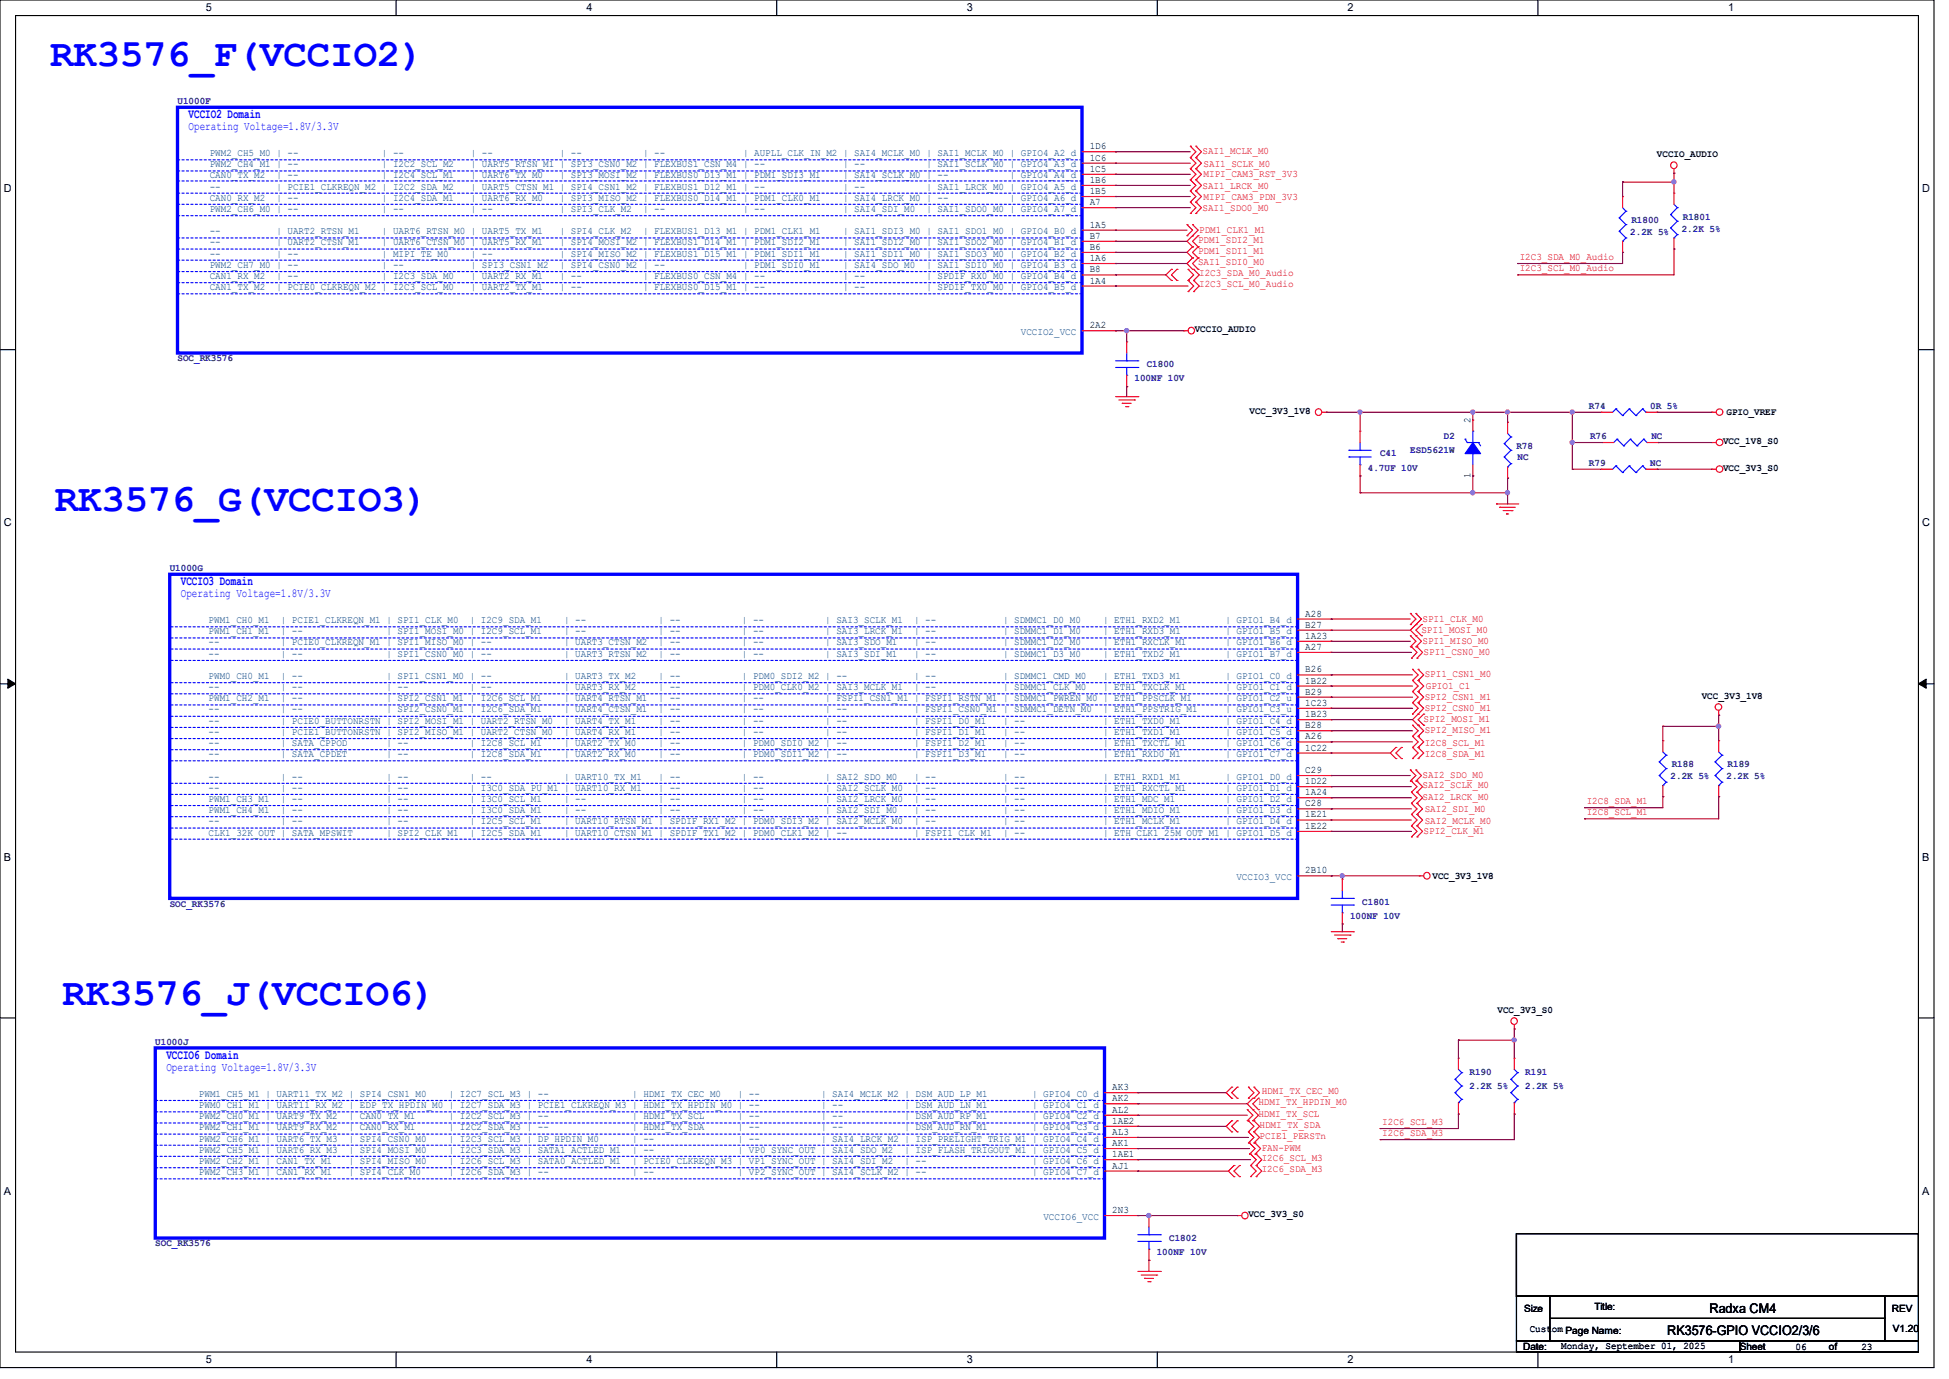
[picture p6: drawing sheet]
<svg xmlns="http://www.w3.org/2000/svg" width="297mm" height="210mm" viewBox="0 0 297 210" stroke-linecap="round" stroke-linejoin="round" font-family="sans-serif">
<defs><g id="words">
<g font-size="5.9" fill="#00f">
<text x="7.7" y="10.1">RK3576_F(VCCIO2)</text>
<text x="8.3" y="77.8">RK3576_G(VCCIO3)</text>
<text x="9.5" y="153">RK3576_J(VCCIO6)</text>
</g>
<g font-size="2" fill="#00f">
<text x="28.7" y="18">VCCIO2 Domain</text>
<text x="27.6" y="89.2">VCCIO3 Domain</text>
<text x="25.4" y="161.3">VCCIO6 Domain</text>
</g>
<g font-size="2">
<text x="254.1" y="203.4">RK3576-GPIO VCCIO2/3/6</text>
<text x="260.5" y="200">Radxa CM4</text>
</g>
<g font-size="1.9" fill="#00f">
<text x="28.7" y="19.9">Operating Voltage=1.8V/3.3V</text>
<text x="27.6" y="91">Operating Voltage=1.8V/3.3V</text>
<text x="25.4" y="163.1">Operating Voltage=1.8V/3.3V</text>
</g>
<g font-size="1.7">
<text x="31.4" y="1.7">5</text>
<text x="89.4" y="1.7">4</text>
<text x="147.4" y="1.7">3</text>
<text x="205.4" y="1.7">2</text>
<text x="263.4" y="1.7">1</text>
<text x=".6" y="29.3">D</text>
<text x="292.9" y="29.3">D</text>
<text x=".6" y="80.2">C</text>
<text x="292.9" y="80.2">C</text>
<text x=".6" y="131.1">B</text>
<text x="292.9" y="131.1">B</text>
<text x=".6" y="181.9">A</text>
<text x="292.9" y="181.9">A</text>
<text x="31.4" y="207.6">5</text>
<text x="89.4" y="207.6">4</text>
<text x="147.4" y="207.6">3</text>
<text x="205.4" y="207.6">2</text>
<text x="263.4" y="207.6">1</text>
</g>
<g font-size="1.5" fill="#000080">
<text x="27.1" y="15.9">U1000F</text>
<text x="248.4" y="35.8">2.2K 5%</text>
<text x="248.6" y="34">R1800</text>
<text x="256.3" y="35.3">2.2K 5%</text>
<text x="256.4" y="33.4">R1801</text>
<text x="27.1" y="55">SOC_RK3576</text>
<text x="172.9" y="58.1">100NF 10V</text>
<text x="174.7" y="55.9">C1800</text>
<text x="242.1" y="62.4">R74</text>
<text x="251.5" y="62.4">0R 5%</text>
<text x="208.4" y="71.7">4.7UF 10V</text>
<text x="210.3" y="69.5">C41</text>
<text x="214.9" y="69">ESD5621W</text>
<text x="220" y="66.9">D2</text>
<text x="231.1" y="68.3">R78</text>
<text x="231.3" y="70">NC</text>
<text x="242.1" y="71">R79</text>
<text x="242.3" y="66.9">R76</text>
<text x="251.5" y="71">NC</text>
<text x="251.7" y="66.9">NC</text>
<text x="25.9" y="87">U1000G</text>
<text x="254.6" y="118.7">2.2K 5%</text>
<text x="254.8" y="116.8">R188</text>
<text x="263.1" y="118.7">2.2K 5%</text>
<text x="263.3" y="116.8">R189</text>
<text x="207.6" y="137.8">C1801</text>
<text x="25.9" y="138.1">SOC_RK3576</text>
<text x="205.7" y="140">100NF 10V</text>
<text x="23.7" y="159.2">U1000J</text>
<text x="223.9" y="163.8">R190</text>
<text x="223.9" y="165.8">2.2K 5%</text>
<text x="232.4" y="163.8">R191</text>
<text x="232.4" y="165.8">2.2K 5%</text>
<text x="23.7" y="189.8">SOC_RK3576</text>
<text x="176.3" y="191.2">100NF 10V</text>
<text x="178.2" y="189">C1802</text>
</g>
<g font-size="1.5" fill="#004080">
<text x="32" y="23.7">PWM2_CH5_M0 | --</text>
<text x="58.2" y="23.7">| --</text>
<text x="71.7" y="23.7">| --</text>
<text x="85.3" y="23.7">| --</text>
<text x="98" y="23.7">| --</text>
<text x="113.2" y="23.7">| AUPLL_CLK_IN_M2 | SAI4_MCLK_M0 | SAI1_MCLK_M0 | GPIO4_A2_d</text>
<text x="32" y="25.5">PWM2_CH4_M1 | --</text>
<text x="32" y="27.2">CAN0_TX_M2</text>
<text x="32" y="28.9">--</text>
<text x="42.1" y="27.2">| --</text>
<text x="42.1" y="28.9">| PCIE1_CLKREQN_M2 | I2C2_SDA_M2</text>
<text x="58.2" y="25.5">| I2C2_SCL_M2</text>
<text x="58.2" y="27.2">| I2C4_SCL_M1</text>
<text x="71.7" y="25.5">| UART5_RTSN_M1 | SPI3_CSN0_M2 | FLEXBUS1_CSN_M4 | --</text>
<text x="71.7" y="27.2">| UART6_TX_M0</text>
<text x="71.7" y="28.9">| UART5_CTSN_M1 | SPI4_CSN1_M2 | FLEXBUS1_D12_M1 | --</text>
<text x="85.3" y="27.2">| SPI3_MOSI_M2 | FLEXBUS0_D13_M1 | PDM1_SDI3_M1</text>
<text x="128.5" y="25.5">| --</text>
<text x="128.5" y="27.2">| SAI4_SCLK_M0 | --</text>
<text x="128.5" y="28.9">| --</text>
<text x="141.2" y="25.5">| SAI1_SCLK_M0 | GPIO4_A3_d</text>
<text x="141.2" y="28.9">| SAI1_LRCK_M0 | GPIO4_A5_d</text>
<text x="153.9" y="27.2">| GPIO4_A4_d</text>
<text x="32" y="30.6">CAN0_RX_M2</text>
<text x="32" y="32.3">PWM2_CH6_M0 | --</text>
<text x="32" y="35.7">--</text>
<text x="42.1" y="30.6">| --</text>
<text x="42.1" y="35.7">| UART2_RTSN_M1</text>
<text x="58.2" y="30.6">| I2C4_SDA_M1</text>
<text x="58.2" y="32.3">| --</text>
<text x="58.2" y="35.7">| UART6_RTSN_M0 | UART5_TX_M1</text>
<text x="71.7" y="30.6">| UART6_RX_M0</text>
<text x="71.7" y="32.3">| --</text>
<text x="85.3" y="30.6">| SPI3_MISO_M2 | FLEXBUS0_D14_M1 | PDM1_CLK0_M1</text>
<text x="85.3" y="32.3">| SPI3_CLK_M2</text>
<text x="85.3" y="35.7">| SPI4_CLK_M2</text>
<text x="98" y="32.3">| --</text>
<text x="98" y="35.7">| FLEXBUS1_D13_M1 | PDM1_CLK1_M1</text>
<text x="113.2" y="32.3">| --</text>
<text x="128.5" y="30.6">| SAI4_LRCK_M0 | --</text>
<text x="128.5" y="32.3">| SAI4_SDI_M0</text>
<text x="128.5" y="35.7">| SAI1_SDI3_M0 | SAI1_SDO1_M0 | GPIO4_B0_d</text>
<text x="141.2" y="32.3">| SAI1_SDO0_M0 | GPIO4_A7_d</text>
<text x="153.9" y="30.6">| GPIO4_A6_d</text>
<text x="32" y="37.4">--</text>
<text x="32" y="39.1">--</text>
<text x="32" y="40.8">PWM2_CH7_M0 | --</text>
<text x="42.1" y="37.4">| UART2_CTSN_M1</text>
<text x="42.1" y="39.1">| --</text>
<text x="58.2" y="37.4">| UART6_CTSN_M0 | UART5_RX_M1</text>
<text x="58.2" y="39.1">| MIPI_TE_M0</text>
<text x="58.2" y="40.8">| --</text>
<text x="71.7" y="39.1">| --</text>
<text x="71.7" y="40.8">| SPI3_CSN1_M2</text>
<text x="85.3" y="37.4">| SPI4_MOSI_M2 | FLEXBUS1_D14_M1 | PDM1_SDI2_M1</text>
<text x="85.3" y="39.1">| SPI4_MISO_M2 | FLEXBUS1_D15_M1 | PDM1_SDI1_M1</text>
<text x="85.3" y="40.8">| SPI4_CSN0_M2 | --</text>
<text x="113.2" y="40.8">| PDM1_SDI0_M1</text>
<text x="128.5" y="37.4">| SAI1_SDI2_M0 | SAI1_SDO2_M0 | GPIO4_B1_d</text>
<text x="128.5" y="39.1">| SAI1_SDI1_M0 | SAI1_SDO3_M0 | GPIO4_B2_d</text>
<text x="128.5" y="40.8">| SAI4_SDO_M0</text>
<text x="141.2" y="40.8">| SAI1_SDI0_M0 | GPIO4_B3_d</text>
<text x="32" y="42.5">CAN1_RX_M2</text>
<text x="32" y="44.2">CAN1_TX_M2</text>
<text x="42.1" y="42.5">| --</text>
<text x="42.1" y="44.2">| PCIE0_CLKREQN_M2 | I2C3_SCL_M0</text>
<text x="58.2" y="42.5">| I2C3_SDA_M0</text>
<text x="71.7" y="42.5">| UART2_RX_M1</text>
<text x="71.7" y="44.2">| UART2_TX_M1</text>
<text x="85.3" y="42.5">| --</text>
<text x="85.3" y="44.2">| --</text>
<text x="98" y="42.5">| FLEXBUS0_CSN_M4 | --</text>
<text x="98" y="44.2">| FLEXBUS0_D15_M1 | --</text>
<text x="128.5" y="42.5">| --</text>
<text x="128.5" y="44.2">| --</text>
<text x="141.2" y="42.5">| SPDIF_RX0_M0 | GPIO4_B4_d</text>
<text x="141.2" y="44.2">| SPDIF_TX0_M0 | GPIO4_B5_d</text>
<text x="155.6" y="51">VCCIO2_VCC</text>
<text x="31.8" y="94.9">PWM1_CH0_M1</text>
<text x="42.8" y="94.9">| PCIE1_CLKREQN_M1 | SPI1_CLK_M0</text>
<text x="71.6" y="94.9">| I2C9_SDA_M1</text>
<text x="86" y="94.9">| --</text>
<text x="100.4" y="94.9">| --</text>
<text x="113.1" y="94.9">| --</text>
<text x="125.8" y="94.9">| SAI3_SCLK_M1</text>
<text x="139.3" y="94.9">| --</text>
<text x="152.9" y="94.9">| SDMMC1_D0_M0</text>
<text x="168.1" y="94.9">| ETH1_RXD2_M1</text>
<text x="186.7" y="94.9">| GPIO1_B4_d</text>
<text x="31.8" y="96.6">PWM1_CH1_M1</text>
<text x="31.8" y="98.3">--</text>
<text x="31.8" y="100">--</text>
<text x="42.8" y="96.6">| --</text>
<text x="42.8" y="98.3">| PCIE0_CLKREQN_M1 | SPI1_MISO_M0 | --</text>
<text x="42.8" y="100">| --</text>
<text x="58.9" y="96.6">| SPI1_MOSI_M0 | I2C9_SCL_M1</text>
<text x="58.9" y="100">| SPI1_CSN0_M0 | --</text>
<text x="86" y="96.6">| --</text>
<text x="86" y="98.3">| UART3_CTSN_M2</text>
<text x="86" y="100">| UART3_RTSN_M2</text>
<text x="100.4" y="96.6">| --</text>
<text x="100.4" y="98.3">| --</text>
<text x="100.4" y="100">| --</text>
<text x="113.1" y="96.6">| --</text>
<text x="113.1" y="98.3">| --</text>
<text x="113.1" y="100">| --</text>
<text x="125.8" y="96.6">| SAI3_LRCK_M1</text>
<text x="125.8" y="98.3">| SAI3_SDO_M1</text>
<text x="125.8" y="100">| SAI3_SDI_M1</text>
<text x="139.3" y="96.6">| --</text>
<text x="139.3" y="98.3">| --</text>
<text x="139.3" y="100">| --</text>
<text x="152.9" y="96.6">| SDMMC1_D1_M0</text>
<text x="152.9" y="98.3">| SDMMC1_D2_M0</text>
<text x="152.9" y="100">| SDMMC1_D3_M0</text>
<text x="168.1" y="96.6">| ETH1_RXD3_M1</text>
<text x="168.1" y="98.3">| ETH1_RXCLK_M1</text>
<text x="168.1" y="100">| ETH1_TXD2_M1</text>
<text x="186.7" y="96.6">| GPIO1_B5_d</text>
<text x="186.7" y="98.3">| GPIO1_B6_d</text>
<text x="186.7" y="100">| GPIO1_B7_d</text>
<text x="31.8" y="103.4">PWM0_CH0_M1</text>
<text x="31.8" y="105.1">--</text>
<text x="31.8" y="106.8">PWM1_CH2_M1</text>
<text x="42.8" y="103.4">| --</text>
<text x="42.8" y="105.1">| --</text>
<text x="42.8" y="106.8">| --</text>
<text x="58.9" y="103.4">| SPI1_CSN1_M0 | --</text>
<text x="58.9" y="105.1">| --</text>
<text x="58.9" y="106.8">| SPI2_CSN1_M1 | I2C6_SCL_M1</text>
<text x="71.6" y="105.1">| --</text>
<text x="86" y="103.4">| UART3_TX_M2</text>
<text x="86" y="105.1">| UART3_RX_M2</text>
<text x="86" y="106.8">| UART4_RTSN_M1</text>
<text x="100.4" y="103.4">| --</text>
<text x="100.4" y="105.1">| --</text>
<text x="100.4" y="106.8">| --</text>
<text x="113.1" y="103.4">| PDM0_SDI2_M2 | --</text>
<text x="113.1" y="105.1">| PDM0_CLK0_M2 | SAI3_MCLK_M1</text>
<text x="113.1" y="106.8">| --</text>
<text x="125.8" y="106.8">| FSPI1_CSN1_M1 | FSPI1_RSTN_M1 | SDMMC1_PWREN_M0 | ETH1_PPSCLK_M1</text>
<text x="139.3" y="103.4">| --</text>
<text x="139.3" y="105.1">| --</text>
<text x="152.9" y="103.4">| SDMMC1_CMD_M0</text>
<text x="152.9" y="105.1">| SDMMC1_CLK_M0</text>
<text x="168.1" y="103.4">| ETH1_TXD3_M1</text>
<text x="168.1" y="105.1">| ETH1_TXCLK_M1</text>
<text x="186.7" y="103.4">| GPIO1_C0_d</text>
<text x="186.7" y="105.1">| GPIO1_C1_d</text>
<text x="186.7" y="106.8">| GPIO1_C2_u</text>
<text x="31.8" y="108.5">--</text>
<text x="31.8" y="110.2">--</text>
<text x="31.8" y="111.9">--</text>
<text x="31.8" y="113.6">--</text>
<text x="42.8" y="108.5">| --</text>
<text x="42.8" y="110.2">| PCIE0_BUTTONRSTN | SPI2_MOSI_M1 | UART2_RTSN_M0</text>
<text x="42.8" y="111.9">| PCIE1_BUTTONRSTN | SPI2_MISO_M1 | UART2_CTSN_M0</text>
<text x="42.8" y="113.6">| SATA_CPPOD</text>
<text x="58.9" y="108.5">| SPI2_CSN0_M1 | I2C6_SDA_M1</text>
<text x="58.9" y="113.6">| --</text>
<text x="71.6" y="113.6">| I2C8_SCL_M1</text>
<text x="86" y="108.5">| UART4_CTSN_M1</text>
<text x="86" y="110.2">| UART4_TX_M1</text>
<text x="86" y="111.9">| UART4_RX_M1</text>
<text x="86" y="113.6">| UART2_TX_M0</text>
<text x="100.4" y="108.5">| --</text>
<text x="100.4" y="110.2">| --</text>
<text x="100.4" y="111.9">| --</text>
<text x="100.4" y="113.6">| --</text>
<text x="113.1" y="108.5">| --</text>
<text x="113.1" y="110.2">| --</text>
<text x="113.1" y="111.9">| --</text>
<text x="113.1" y="113.6">| PDM0_SDI0_M2 | --</text>
<text x="125.8" y="108.5">| --</text>
<text x="125.8" y="110.2">| --</text>
<text x="125.8" y="111.9">| --</text>
<text x="139.3" y="108.5">| FSPI1_CSN0_M1 | SDMMC1_DETN_M0</text>
<text x="139.3" y="110.2">| FSPI1_D0_M1</text>
<text x="139.3" y="111.9">| FSPI1_D1_M1</text>
<text x="139.3" y="113.6">| FSPI1_D2_M1</text>
<text x="152.9" y="110.2">| --</text>
<text x="152.9" y="111.9">| --</text>
<text x="152.9" y="113.6">| --</text>
<text x="168.1" y="108.5">| ETH1_PPSTRIG_M1</text>
<text x="168.1" y="110.2">| ETH1_TXD0_M1</text>
<text x="168.1" y="111.9">| ETH1_TXD1_M1</text>
<text x="168.1" y="113.6">| ETH1_TXCTL_M1</text>
<text x="186.7" y="108.5">| GPIO1_C3_u</text>
<text x="186.7" y="110.2">| GPIO1_C4_d</text>
<text x="186.7" y="111.9">| GPIO1_C5_d</text>
<text x="186.7" y="113.6">| GPIO1_C6_d</text>
<text x="31.8" y="115.3">--</text>
<text x="31.8" y="118.7">--</text>
<text x="42.8" y="115.3">| SATA_CPDET</text>
<text x="42.8" y="118.7">| --</text>
<text x="58.9" y="115.3">| --</text>
<text x="58.9" y="118.7">| --</text>
<text x="71.6" y="115.3">| I2C8_SDA_M1</text>
<text x="71.6" y="118.7">| --</text>
<text x="86" y="115.3">| UART2_RX_M0</text>
<text x="86" y="118.7">| UART10_TX_M1</text>
<text x="100.4" y="115.3">| --</text>
<text x="100.4" y="118.7">| --</text>
<text x="113.1" y="115.3">| PDM0_SDI1_M2 | --</text>
<text x="113.1" y="118.7">| --</text>
<text x="125.8" y="118.7">| SAI2_SDO_M0</text>
<text x="139.3" y="115.3">| FSPI1_D3_M1</text>
<text x="139.3" y="118.7">| --</text>
<text x="152.9" y="115.3">| --</text>
<text x="152.9" y="118.7">| --</text>
<text x="168.1" y="115.3">| ETH1_RXD0_M1</text>
<text x="168.1" y="118.7">| ETH1_RXD1_M1</text>
<text x="186.7" y="115.3">| GPIO1_C7_d</text>
<text x="186.7" y="118.7">| GPIO1_D0_d</text>
<text x="31.8" y="120.4">--</text>
<text x="31.8" y="122.1">PWM1_CH3_M1</text>
<text x="31.8" y="123.8">PWM1_CH4_M1</text>
<text x="31.8" y="125.5">--</text>
<text x="42.8" y="120.4">| --</text>
<text x="42.8" y="122.1">| --</text>
<text x="42.8" y="123.8">| --</text>
<text x="42.8" y="125.5">| --</text>
<text x="58.9" y="120.4">| --</text>
<text x="58.9" y="122.1">| --</text>
<text x="58.9" y="123.8">| --</text>
<text x="58.9" y="125.5">| --</text>
<text x="71.6" y="120.4">| I3C0_SDA_PU_M1 | UART10_RX_M1</text>
<text x="71.6" y="122.1">| I3C0_SCL_M1</text>
<text x="71.6" y="123.8">| I3C0_SDA_M1</text>
<text x="71.6" y="125.5">| I2C5_SCL_M1</text>
<text x="86" y="122.1">| --</text>
<text x="86" y="123.8">| --</text>
<text x="86" y="125.5">| UART10_RTSN_M1 | SPDIF_RX1_M2 | PDM0_SDI3_M2 | SAI2_MCLK_M0</text>
<text x="100.4" y="120.4">| --</text>
<text x="100.4" y="122.1">| --</text>
<text x="100.4" y="123.8">| --</text>
<text x="113.1" y="120.4">| --</text>
<text x="113.1" y="122.1">| --</text>
<text x="113.1" y="123.8">| --</text>
<text x="125.8" y="120.4">| SAI2_SCLK_M0</text>
<text x="125.8" y="122.1">| SAI2_LRCK_M0</text>
<text x="125.8" y="123.8">| SAI2_SDI_M0</text>
<text x="139.3" y="120.4">| --</text>
<text x="139.3" y="122.1">| --</text>
<text x="139.3" y="123.8">| --</text>
<text x="139.3" y="125.5">| --</text>
<text x="152.9" y="120.4">| --</text>
<text x="152.9" y="122.1">| --</text>
<text x="152.9" y="123.8">| --</text>
<text x="152.9" y="125.5">| --</text>
<text x="168.1" y="120.4">| ETH1_RXCTL_M1</text>
<text x="168.1" y="122.1">| ETH1_MDC_M1</text>
<text x="168.1" y="123.8">| ETH1_MDIO_M1</text>
<text x="168.1" y="125.5">| ETH1_MCLK_M1</text>
<text x="186.7" y="120.4">| GPIO1_D1_d</text>
<text x="186.7" y="122.1">| GPIO1_D2_d</text>
<text x="186.7" y="123.8">| GPIO1_D3_d</text>
<text x="186.7" y="125.5">| GPIO1_D4_d</text>
<text x="31.8" y="127.3">CLK1_32K_OUT | SATA_MPSWIT</text>
<text x="58.9" y="127.3">| SPI2_CLK_M1</text>
<text x="71.6" y="127.3">| I2C5_SDA_M1</text>
<text x="86" y="127.3">| UART10_CTSN_M1 | SPDIF_TX1_M2 | PDM0_CLK1_M2 | --</text>
<text x="139.3" y="127.3">| FSPI1_CLK_M1</text>
<text x="152.9" y="127.3">| --</text>
<text x="168.1" y="127.3">| ETH_CLK1_25M_OUT_M1 | GPIO1_D5_d</text>
<text x="188.4" y="134">VCCIO3_VCC</text>
<text x="30.3" y="167">PWM1_CH5_M1 | UART11_TX_M2 | SPI4_CSN1_M0</text>
<text x="68.4" y="167">| I2C7_SCL_M3 | --</text>
<text x="96.4" y="167">| HDMI_TX_CEC_M0</text>
<text x="112.4" y="167">| --</text>
<text x="125.1" y="167">| SAI4_MCLK_M2 | DSM_AUD_LP_M1</text>
<text x="157.3" y="167">| GPIO4_C0_d</text>
<text x="30.3" y="168.7">PWM0_CH1_M1 | UART11_RX_M2 | EDP_TX_HPDIN_M0 | I2C7_SDA_M3 | PCIE1_CLKREQN_M3 | HDMI_TX_HPDIN_M0 | --</text>
<text x="30.3" y="170.5">PWM2_CH0_M1 | UART9_TX_M2</text>
<text x="30.3" y="172.2">PWM2_CH1_M1 | UART9_RX_M2</text>
<text x="30.3" y="173.9">PWM2_CH6_M1 | UART6_TX_M3</text>
<text x="53.2" y="170.5">| CAN0_TX_M1</text>
<text x="53.2" y="172.2">| CAN0_RX_M1</text>
<text x="53.2" y="173.9">| SPI4_CSN0_M0</text>
<text x="68.4" y="170.5">| I2C2_SCL_M3 | --</text>
<text x="68.4" y="172.2">| I2C2_SDA_M3 | --</text>
<text x="68.4" y="173.9">| I2C3_SCL_M3 | DP_HPDIN_M0</text>
<text x="96.4" y="170.5">| HDMI_TX_SCL</text>
<text x="96.4" y="172.2">| HDMI_TX_SDA</text>
<text x="96.4" y="173.9">| --</text>
<text x="112.4" y="170.5">| --</text>
<text x="112.4" y="172.2">| --</text>
<text x="112.4" y="173.9">| --</text>
<text x="125.1" y="168.7">| --</text>
<text x="125.1" y="170.5">| --</text>
<text x="125.1" y="172.2">| --</text>
<text x="125.1" y="173.9">| SAI4_LRCK_M2 | ISP_PRELIGHT_TRIG_M1 | GPIO4_C4_d</text>
<text x="137.8" y="168.7">| DSM_AUD_LN_M1</text>
<text x="137.8" y="170.5">| DSM_AUD_RP_M1</text>
<text x="137.8" y="172.2">| DSM_AUD_RN_M1</text>
<text x="157.3" y="168.7">| GPIO4_C1_d</text>
<text x="157.3" y="170.5">| GPIO4_C2_d</text>
<text x="157.3" y="172.2">| GPIO4_C3_d</text>
<text x="30.3" y="175.6">PWM2_CH5_M1 | UART6_RX_M3</text>
<text x="30.3" y="177.2">PWM2_CH2_M1 | CAN1_TX_M1</text>
<text x="30.3" y="179">PWM2_CH3_M1 | CAN1_RX_M1</text>
<text x="53.2" y="175.6">| SPI4_MOSI_M0</text>
<text x="53.2" y="177.2">| SPI4_MISO_M0</text>
<text x="53.2" y="179">| SPI4_CLK_M0</text>
<text x="68.4" y="175.6">| I2C3_SDA_M3 | SATA1_ACTLED_M1</text>
<text x="68.4" y="177.2">| I2C6_SCL_M3 | SATA0_ACTLED_M1</text>
<text x="68.4" y="179">| I2C6_SDA_M3 | --</text>
<text x="96.4" y="175.6">| --</text>
<text x="96.4" y="177.2">| PCIE0_CLKREQN_M3 | VP1_SYNC_OUT | SAI4_SDI_M2</text>
<text x="96.4" y="179">| --</text>
<text x="112.4" y="175.6">| VP0_SYNC_OUT | SAI4_SDO_M2</text>
<text x="112.4" y="179">| VP2_SYNC_OUT | SAI4_SCLK_M2 | --</text>
<text x="137.8" y="175.6">| ISP_FLASH_TRIGOUT_M1 | GPIO4_C5_d</text>
<text x="137.8" y="177.2">| --</text>
<text x="157.3" y="177.2">| GPIO4_C6_d</text>
<text x="157.3" y="179">| GPIO4_C7_d</text>
<text x="159" y="185.8">VCCIO6_VCC</text>
</g>
<g font-size="1.5">
<text x="166.1" y="22.7">1D6</text>
<text x="252.5" y="23.9">VCCIO_AUDIO</text>
<text x="166.1" y="24.5">1C6</text>
<text x="166.1" y="26.2">1C5</text>
<text x="166.1" y="27.9">1B6</text>
<text x="166.1" y="29.5">1B5</text>
<text x="166.1" y="31.2">A7</text>
<text x="166.1" y="34.7">1A5</text>
<text x="166.1" y="36.4">B7</text>
<text x="166.1" y="38.1">B6</text>
<text x="166.1" y="39.8">1A6</text>
<text x="166.1" y="41.5">B8</text>
<text x="166.1" y="43.2">1A4</text>
<text x="166.1" y="50">2A2</text>
<text x="182.1" y="50.6">VCCIO_AUDIO</text>
<text x="190.4" y="63">VCC_3V3_1V8</text>
<text x="224.1" y="64.5" transform="rotate(-90 224.1 64.5)">2</text>
<text x="263.1" y="63.2">GPIO_VREF</text>
<text x="262.6" y="67.6">VCC_1V8_S0</text>
<text x="262.6" y="71.7">VCC_3V3_S0</text>
<text x="224.1" y="72.8" transform="rotate(-90 224.1 72.8)">1</text>
<text x="198.9" y="93.9">A28</text>
<text x="198.9" y="95.6">B27</text>
<text x="198.9" y="97.3">1A23</text>
<text x="198.9" y="99">A27</text>
<text x="198.9" y="102.4">B26</text>
<text x="198.9" y="104.1">1B22</text>
<text x="198.9" y="105.8">B29</text>
<text x="198.9" y="107.5">1C23</text>
<text x="259.3" y="106.4">VCC_3V3_1V8</text>
<text x="198.9" y="109.2">1B23</text>
<text x="198.9" y="110.9">B28</text>
<text x="198.9" y="112.6">A26</text>
<text x="198.9" y="114.3">1C22</text>
<text x="198.9" y="117.7">C29</text>
<text x="198.9" y="119.4">1D22</text>
<text x="198.9" y="121.1">1A24</text>
<text x="198.9" y="122.8">C28</text>
<text x="198.9" y="124.5">1E21</text>
<text x="198.9" y="126.2">1E22</text>
<text x="198.9" y="133">2B10</text>
<text x="218.3" y="133.8">VCC_3V3_1V8</text>
<text x="228.2" y="154.3">VCC_3V3_S0</text>
<text x="169.5" y="166">AK3</text>
<text x="169.5" y="167.7">AK2</text>
<text x="169.5" y="169.5">AL2</text>
<text x="169.5" y="171.2">1AE2</text>
<text x="169.5" y="172.8">AL3</text>
<text x="169.5" y="174.5">AK1</text>
<text x="169.5" y="176.2">1AE1</text>
<text x="169.5" y="178">AJ1</text>
<text x="169.5" y="184.7">2N3</text>
<text x="190.2" y="185.4">VCC_3V3_S0</text>
<text x="232.3" y="199.8">Size</text>
<text x="233.1" y="202.9">Custom Page Name:</text>
<text x="243" y="199.5">Title:</text>
<text x="288.3" y="199.8">REV</text>
<text x="288.5" y="202.9">V1.20</text>
<text x="232.1" y="205.6">Date:</text>
<text x="237.9" y="205.4">Monday, September 01, 2025</text>
<text x="265.1" y="205.6">Sheet</text>
<text x="273.6" y="205.6">06</text>
<text x="278.7" y="205.6">of</text>
<text x="283.7" y="205.6">23</text>
</g>
<g font-size="1.5" fill="#f00">
<text x="183.3" y="23.5">SAI1_MCLK_M0</text>
<text x="183.3" y="28.8">SAI1_LRCK_M0</text>
<text x="183.4" y="25.4">SAI1_SCLK_M0</text>
<text x="183.4" y="26.9">MIPI_CAM3_RST_3V3</text>
<text x="182.7" y="35.4">PDM1_CLK1_M1</text>
<text x="183.3" y="32.2">SAI1_SDO0_M0</text>
<text x="183.4" y="30.5">MIPI_CAM3_PDN_3V3</text>
<text x="182.6" y="40.3">SAI1_SDI0_M0</text>
<text x="182.6" y="37">PDM1_SDI2_M1</text>
<text x="182.6" y="38.7">PDM1_SDI1_M1</text>
<text x="231.6" y="39.6">I2C3_SDA_M0_Audio</text>
<text x="231.6" y="41.3">I2C3_SCL_M0_Audio</text>
<text x="182.7" y="43.8">I2C3_SCL_M0_Audio</text>
<text x="182.7" y="42.1">I2C3_SDA_M0_Audio</text>
<text x="216.8" y="94.7">SPI1_CLK_M0</text>
<text x="216.6" y="96.3">SPI1_MOSI_M0</text>
<text x="216.8" y="98">SPI1_MISO_M0</text>
<text x="217" y="99.7">SPI1_CSN0_M0</text>
<text x="217.1" y="103.2">SPI1_CSN1_M0</text>
<text x="217.1" y="106.6">SPI2_CSN1_M1</text>
<text x="217.3" y="104.9">GPIO1_C1</text>
<text x="217" y="110">SPI2_MOSI_M1</text>
<text x="217.1" y="111.7">SPI2_MISO_M1</text>
<text x="217.1" y="108.2">SPI2_CSN0_M1</text>
<text x="217.1" y="113.5">I2C8_SCL_M1</text>
<text x="216.8" y="118.5">SAI2_SDO_M0</text>
<text x="217.1" y="115.2">I2C8_SDA_M1</text>
<text x="216.8" y="120">SAI2_SCLK_M0</text>
<text x="216.8" y="121.9">SAI2_LRCK_M0</text>
<text x="217.1" y="123.7">SAI2_SDI_M0</text>
<text x="217.1" y="125.4">SAI2_MCLK_M0</text>
<text x="241.8" y="122.5">I2C8_SDA_M1</text>
<text x="241.8" y="124.2">I2C8_SCL_M1</text>
<text x="217" y="127">SPI2_CLK_M1</text>
<text x="192.3" y="166.6">HDMI_TX_CEC_M0</text>
<text x="191.8" y="168.3">HDMI_TX_HPDIN_M0</text>
<text x="191.8" y="170.1">HDMI_TX_SCL</text>
<text x="191.9" y="171.7">HDMI_TX_SDA</text>
<text x="191.9" y="173.4">PCIE1_PERSTn</text>
<text x="210.6" y="171.3">I2C6_SCL_M3</text>
<text x="210.6" y="173">I2C6_SDA_M3</text>
<text x="192.3" y="176.8">I2C6_SCL_M3</text>
<text x="192.3" y="178.6">I2C6_SDA_M3</text>
<text x="192.3" y="175.3">FAN-PWM</text>
</g>
</g></defs>
<path d="M0 0h294.7v208.3h-294.7zM2.4 2.4h290v203.5h-290z" fill="none" stroke="#000" stroke-width=".17"/>
<g fill="#fff">
<path d="M31.4 .3h.9v1.8h-.9z"/>
<path d="M31.4 206.2h.9v1.8h-.9z"/>
</g>
<path d="M60.4 0v2.4M60.4 205.9v2.4" fill="none" stroke="#000" stroke-width=".17"/>
<g fill="#fff">
<path d="M89.4 .3h.9v1.8h-.9z"/>
<path d="M89.4 206.2h.9v1.8h-.9z"/>
</g>
<path d="M118.4 0v2.4M118.4 205.9v2.4" fill="none" stroke="#000" stroke-width=".17"/>
<g fill="#fff">
<path d="M147.4 .3h.9v1.8h-.9z"/>
<path d="M147.4 206.2h.9v1.8h-.9z"/>
</g>
<path d="M176.4 0v2.4M176.4 205.9v2.4" fill="none" stroke="#000" stroke-width=".17"/>
<g fill="#fff">
<path d="M205.4 .3h.9v1.8h-.9z"/>
<path d="M205.4 206.2h.9v1.8h-.9z"/>
</g>
<path d="M234.4 0v2.4M234.4 205.9v2.4" fill="none" stroke="#000" stroke-width=".17"/>
<g fill="#fff">
<path d="M263.4 .3h.9v1.8h-.9z"/>
<path d="M263.4 206.2h.9v1.8h-.9z"/>
<path d="M.6 27.8h1.2v1.9h-1.2z"/>
<path d="M292.9 27.8h1.2v1.9h-1.2z"/>
<path d="M.6 78.7h1.2v1.9h-1.2z"/>
<path d="M292.9 78.7h1.2v1.9h-1.2z"/>
</g>
<path d="M0 53.3h2.4M292.4 53.3h2.3" fill="none" stroke="#000" stroke-width=".17"/>
<g fill="#fff">
<path d="M.6 129.6h1.1v1.8h-1.1z"/>
<path d="M292.9 129.6h1.1v1.8h-1.1z"/>
</g>
<path d="M0 104.1h2.4M292.4 104.1h2.3" fill="none" stroke="#000" stroke-width=".17"/>
<path d="M1.2 103.4l1.2 .7-1.2 .7zM292.4 104.1l1.1-.7v1.4z" fill="#000" stroke="#000" stroke-width=".15"/>
<g fill="#fff">
<path d="M.6 180.5h1.1v1.8h-1.1z"/>
<path d="M292.9 180.5h1.1v1.8h-1.1z"/>
</g>
<path d="M0 155h2.4M292.4 155h2.3M231.1 187.9h61.3v9.5h-61.3zM231.1 197.4h5.1v6.8h-5.1zM236.2 197.4h51v3.4h-51zM287.2 197.4h5.2v6.8h-5.2zM231.1 204.2h34v1.7h-34zM236.2 200.8h51v3.4h-51zM265.1 204.2h27.3v1.7h-27.3z" fill="none" stroke="#000" stroke-width=".17"/>
<g fill="none" stroke="#f00" stroke-width=".17">
<path d="M164.9 23.1h5.1M164.9 24.8h5.1M164.9 26.5h5.1M164.9 28.2h5.1M164.9 29.9h5.1M164.9 31.6h5.1M164.9 35.1h5.1M164.9 36.7h5.1M164.9 38.4h5.1M170 23.1h.1M170 24.8h.1M170 26.5h.1"/>
<path d="M170 28.2h.1M170 29.9h.1M170 31.6h.1M170 35.1h.1M170 36.7h.1M170 38.4h.1M180.9 34.2h.1M180.9 35.9h.1M180.9 34.2l.8 .9-.8 .8M181.4 22.3h.1M181.4 24h.1M181.4 25.7h.1"/>
<path d="M181.4 27.4h.1M181.4 29.1h.1M181.4 30.8h.1M181.4 32.5h.1M181.4 22.3l.8 .8-.8 .9M181.4 24l.8 .8-.8 .9M181.4 27.4l.8 .8-.8 .9M181.4 30.8l.8 .8-.8 .9M181.4 29.1l.8 .8-.8 .9M181.4 25.7l.8 .8-.8 .9M181.7 39.3h.1M181.7 35.9h.1"/>
<path d="M181.7 37.6h.1M181.7 34.2h.1M181.7 39.3l-.8 .8 .8 .9M181.7 34.2l.9 .9-1.7 1.6 .8 .9M181.7 37.6l-.8 .8 .8 .9M182.2 22.3h.1M182.2 24h.1M182.2 25.7h.1M182.2 27.4h.1M182.2 29.1h.1M182.2 30.8h.1M182.2 32.5h.1"/>
<path d="M182.2 22.3l.9 .8-.9 .9M182.2 24l.9 .8-.9 .9M182.2 27.4l.9 .8-.9 .9M182.2 30.8l.9 .8-.9 .9M182.2 29.1l.9 .8-.9 .9M182.2 25.7l.9 .8-.9 .9M182.6 39.3h.1M182.6 37.6h.1M182.6 35.9h.1M182.6 39.3l-.9 .8 .9 .9M182.6 35.9l-.9 .8 .9 .9M182.6 37.6l-.9 .8 .9 .9"/>
<path d="M247.3 29.9h.1M247.3 38.4h.1M247.3 29.9v1.7M247.3 36.7v1.7M255.1 26.4h.1M255.1 29.4h.1M255.1 37.9h.1M255.1 25.7v.7M255.1 29.4v1.7M255.1 36.2v1.7M164.9 50.4h5.1M164.9 40.1h5.1"/>
<path d="M164.9 41.9h5.1M164.9 43.6h5.1M170 40.1h.1M170 41.9h.1M170 43.6h.1M170 50.4h.1M171.7 52.1h.1M171.7 58.9h.1M171.7 52.1v1.7M171.7 57.1v1.8M178.5 41h.1M178.5 42.7h.1"/>
<path d="M178.5 41l-.8 .9 .8 .8M179.4 42.7h.1M179.4 41h.1M179.4 41l-.9 .9 .9 .8M180.4 50.4h.1M180.4 50.4h.7M181.1 44.4h.1M181.1 42.7h.1M181.1 41h.1M181.1 42.7l.8 .9-.8 .8M181.1 41l.8 .9-.8 .8M181.7 41h.1"/>
<path d="M181.9 44.4h.1M181.9 42.7h.1M181.9 41h.1M181.9 42.7l.9 .9-.9 .8M181.9 41l.9 .9-.9 .8M182.6 41h.1M170 60.4h3.4M170.5 60.9h2.4M171 61.4h.1M171 61.4h1.4M171.5 61.9h.4M171.9 61.9h.1"/>
<path d="M172.9 60.9h.1M173.4 60.4h.1M201.5 62.8h.6M202.1 62.8h.1M207.3 65.7h.1M207.3 72.5h.1M207.3 65.7v1.7M207.3 70.8v1.7M224.5 72.5h.1M224.5 64h.1M224.5 64v1.7M224.5 70.8v1.7"/>
<path d="M228 76.8h.1M228 76.8h3.4M228.6 77.3h.1M228.6 77.3h2.3M229.1 77.8h1.3M229.6 78.3h.1M229.6 78.3h.3M229.7 64.3h.1M229.7 72.8h.1M229.7 64.3v1.7M229.7 71.1v1.7M230.4 77.8h.1"/>
<path d="M244 62.8h.1M244 71.5h.1M244 62.8h1.7M244 71.5h1.7M244.2 67.4h.1M244.2 67.4h1.7M250.8 62.8h1.7M250.8 71.5h1.7M251 67.4h1.7M252.5 62.8h.1M252.5 71.5h.1M252.7 67.4h.1"/>
<path d="M260.9 62.8h.1M260.9 67.4h.1M260.9 71.5h.1M260.9 62.8h.6M260.9 67.4h.6M260.9 71.5h.6M197.7 94.3h5.2M197.7 96h5.2M197.7 97.7h5.2M197.7 99.4h5.2M202.9 94.3h.1M202.9 96h.1"/>
<path d="M202.9 97.7h.1M202.9 99.4h.1M214.9 95.1h.1M214.9 93.4h.1M214.9 98.5h.1M214.9 96.8h.1M214.9 93.4l.9 .9-.9 .8M214.9 96.8l.9 .9-.9 .8M215.1 98.5h.1M215.1 98.5l.8 .9-.8 .8M215.8 95.1h.1M215.8 93.4h.1"/>
<path d="M215.8 98.5h.1M215.8 96.8h.1M215.8 93.4l.8 .9-1.7 1.7 1.7 1.7-.8 .8M215.9 98.5h.1M215.9 98.5l.9 .9-.9 .8M216.6 96.8h.1M216.6 95.1h.1M216.6 95.1l-.8 .9 .8 .8M197.7 102.8h5.2M197.7 104.5h5.2M197.7 106.2h5.2M197.7 107.9h5.2"/>
<path d="M197.7 109.6h5.2M197.7 111.3h5.2M197.7 113h5.2M197.7 114.7h5.2M197.7 118.1h5.2M197.7 119.8h5.2M202.9 102.8h.1M202.9 104.5h.1M202.9 106.2h.1M202.9 107.9h.1M202.9 109.6h.1M202.9 111.3h.1"/>
<path d="M202.9 113h.1M202.9 114.7h.1M202.9 118.1h.1M202.9 119.8h.1M212.7 115.5h.1M212.7 113.8h.1M212.7 113.8l-.8 .9 .8 .8M213.6 113.8h.1M213.6 115.5h.1M213.6 113.8l-.9 .9 .9 .8M214.9 119h.1M214.9 117.3h.1"/>
<path d="M214.9 117.3l.9 .8-.9 .9M215.1 119h.1M215.1 100.2h.1M215.1 119l.8 .8-.8 .8M215.3 105.3h.1M215.3 103.6h.1M215.3 101.9h.1M215.3 112.1h.1M215.3 110.4h.1M215.3 108.8h.1M215.3 107h.1M215.3 113.8h.1"/>
<path d="M215.3 115.5h.1M215.3 103.6l.8 .9-.8 .8M215.3 101.9l.8 .9-.8 .8M215.3 110.4l.8 .9-.8 .8M215.3 107l.8 .9-.8 .9M215.3 105.3l.8 .9-.8 .8M215.3 112.1l.8 .9-.8 .8M215.3 113.8l.8 .9-.8 .8M215.8 119h.1M215.8 117.3h.1M215.8 117.3l.8 .8-.8 .9M215.9 119h.1"/>
<path d="M215.9 100.2h.1M215.9 119l.9 .8-.9 .8M216.1 105.3h.1M216.1 103.6h.1M216.1 101.9h.1M216.1 112.1h.1M216.1 110.4h.1M216.1 108.8h.1M216.1 107h.1M216.1 113.8h.1M216.1 115.5h.1M216.1 103.6l.9 .9-.9 .8"/>
<path d="M216.1 101.9l.9 .9-.9 .8M216.1 108.8l-.8 .8 1.7 1.7-.9 .8M216.1 107l.9 .9-.9 .9M216.1 105.3l.9 .9-.9 .8M216.1 112.1l.9 .9-.9 .8M216.1 113.8l.9 .9-.9 .8M217 110.4h.1M217 108.8h.1M217 108.8l-.9 .8 .9 .8M253.4 112.8h.1M253.4 112.8v1.7M253.4 119.6v1.7"/>
<path d="M261.9 108.9h.1M261.9 112.8h.1M261.9 108.2v.7M261.9 112.8v1.7M261.9 119.6v1.7M197.7 133.4h5.2M197.7 121.5h5.2M197.7 123.2h5.2M197.7 124.9h5.2M197.7 126.6h5.2M202.9 121.5h.1M202.9 123.2h.1"/>
<path d="M202.9 124.9h.1M202.9 126.6h.1M202.9 133.4h.1M204.6 133.9h.1M204.6 133.9v1.7M204.6 139v1.7M215.1 120.6h.1M215.1 127.5h.1M215.1 125.8h.1M215.1 122.3h.1M215.1 124h.1M215.1 125.8l.8 .8-.8 .9"/>
<path d="M215.1 120.6l.8 .9-.8 .8M215.1 122.3l.8 .9-.8 .8M215.1 124l.8 .9-.8 .9M215.9 120.6h.1M215.9 127.5h.1M215.9 125.8h.1M215.9 122.3h.1M215.9 124h.1M215.9 125.8l.9 .8-.9 .9M215.9 120.6l.9 .9-.9 .8M215.9 122.3l.9 .9-.9 .8M215.9 124l.9 .9-.9 .9"/>
<path d="M216.3 133.4h.1M216.3 133.4h.7M253.4 121.3h.1M261.9 121.3h.1M202.9 141.9h3.3M203.4 142.4h2.3M203.9 143h.1M203.9 143h1.3M204.4 143.5h.3M204.6 140.7h.1M204.7 143.5h.1M205.7 142.4h.1"/>
<path d="M206.2 141.9h.1M230.8 156.7h.1M230.8 156v.7M168.3 166.4h5.1M168.3 168.1h5.1M168.3 169.8h5.1M168.3 171.5h5.1M168.3 173.2h5.1M168.3 174.9h5.1M168.3 176.6h5.1M168.3 178.4h5.1M173.4 166.4h.1"/>
<path d="M173.4 168.1h.1M173.4 169.8h.1M173.4 171.5h.1M173.4 173.2h.1M173.4 174.9h.1M173.4 176.6h.1M173.4 178.4h.1M187.7 170.7h.1M187.7 172.4h.1M187.7 165.6h.1M187.7 167.3h.1M187.7 170.7l-.8 .8 .8 .9"/>
<path d="M187.7 165.6l-.8 .8 .8 .9M188 177.5h.1M188 179.2h.1M188 177.5l-.8 .9 .8 .8M188.6 172.4h.1M188.6 170.7h.1M188.6 167.3h.1M188.6 165.6h.1M188.6 170.7l-.9 .8 .9 .9M188.6 165.6l-.9 .8 .9 .9M188.9 179.2h.1M188.9 177.5h.1"/>
<path d="M188.9 177.5l-.9 .9 .9 .8M190.1 170.7h.1M190.1 169h.1M190.1 169l.8 .8-.8 .9M190.2 172.4h.1M190.2 170.7h.1M190.2 167.3h.1M190.2 165.6h.1M190.2 174.1h.1M190.2 170.7l.9 .8-.9 .9M190.2 165.6l.9 .8-.9 .9M190.2 172.4l.9 .8-.9 .9"/>
<path d="M190.4 175.8h.1M190.4 174.1h.1M190.4 174.1l.9 .8-.9 .9M190.6 177.5h.1M190.6 175.8h.1M190.6 179.2h.1M190.6 175.8l.8 .8-.8 .9M190.6 177.5l.8 .9-.8 .8M190.9 167.3h.1M190.9 169h.1M190.9 170.7h.1M190.9 167.3l-.8 .8 .8 .9"/>
<path d="M190.9 169l.9 .8-.9 .9M191.1 172.4h.1M191.1 170.7h.1M191.1 167.3h.1M191.1 165.6h.1M191.1 174.1h.1M191.1 170.7l.8 .8-.8 .9M191.1 165.6l.8 .8-.8 .9M191.1 172.4l.8 .8-.8 .9M191.3 175.8h.1M191.3 174.1h.1M191.3 174.1l.8 .8-.8 .9"/>
<path d="M191.4 177.5h.1M191.4 175.8h.1M191.4 179.2h.1M191.4 175.8l.9 .8-.9 .9M191.4 177.5l.9 .9-.9 .8M191.8 169h.1M191.8 167.3h.1M191.8 167.3l-.9 .8 .9 .9M222.2 161.2h.1M222.2 169.7h.1M222.2 161.2v1.7M222.2 167.9v1.8"/>
<path d="M230.8 161.2h.1M230.8 169.7h.1M230.8 161.2v1.7M230.8 167.9v1.8M168.3 185.1h5.1M173.4 185.1h.1M173.4 193.6h3.4M173.9 194.2h2.4M174.4 194.7h.1M174.4 194.7h1.4M174.9 195.2h.4M175.1 185.1h.1"/>
<path d="M175.1 191.9h.1M175.1 185.1v1.8M175.1 190.2v1.7M175.3 195.2h.1M176.3 194.2h.1M176.8 193.6h.1M188.6 185.1h.1M188.6 185.1h.6"/>
<circle cx="255.1" cy="25.2" r=".5"/>
<circle cx="181.5" cy="50.4" r=".5"/>
<circle cx="200.9" cy="62.8" r=".5"/>
<circle cx="262.1" cy="71.4" r=".5"/>
<circle cx="262.1" cy="67.4" r=".5"/>
<circle cx="262.1" cy="62.8" r=".5"/>
<circle cx="261.9" cy="107.7" r=".5"/>
<circle cx="217.4" cy="133.4" r=".5"/>
<circle cx="230.7" cy="155.5" r=".5"/>
<circle cx="189.7" cy="185.1" r=".5"/>
</g>
<g fill="none" stroke="#00f" stroke-width=".17">
<path d="M246.8 33.2h.1M246.8 35.2h.1M246.8 33.2l1 1M246.8 35.2l1 1M247.3 36.7h.1M247.3 31.6l.5 .6M247.8 32.2h.1M247.8 34.2h.1M247.8 36.2h.1M247.8 32.2l-1 1M247.8 34.2l-1 1M247.8 36.2l-.5 .5"/>
<path d="M254.6 32.7h.1M254.6 34.7h.1M254.6 32.7l1 1M254.6 34.7l1 1M255.1 36.2h.1M255.1 31.1l.5 .5M255.6 31.6h.1M255.6 33.7h.1M255.6 35.7h.1M255.6 31.6l-1 1.1M255.6 33.7l-1 1M255.6 35.7l-.5 .5"/>
<path d="M170 56h3.4M170 54.9h3.4M171.7 57.1h.1M171.7 54.9h.1M171.7 53.8v1.1M171.7 56v1.1M173.4 56h.1M173.4 54.9h.1M205.6 69.6h.1M205.6 68.6h.1M205.6 69.6h3.4M205.6 68.6h3.4"/>
<path d="M207.3 70.8h.1M207.3 68.6h.1M207.3 67.4v1.2M207.3 69.6v1.2M223.3 66.9h.1M223.3 66.9l.3 .5M223.6 67.4h.1M223.6 67.4h1.7M224.5 69.1h.1M224.5 65.7h.1M224.5 65.7v1.7M224.5 69.1v1.7"/>
<path d="M225.3 67.4h.1M225.3 67.4l.3 .5M229.2 67.6h.1M229.2 69.6h.1M229.2 67.6l1.1 1M229.2 69.6l1.1 1M229.7 71.1h.1M229.7 66l.6 .5M230.3 66.5h.1M230.3 68.6h.1M230.3 70.6h.1M230.3 66.5l-1.1 1.1"/>
<path d="M230.3 68.6l-1.1 1M230.3 70.6l-.6 .5M246.3 62.3h.1M246.3 71h.1M246.3 62.3l-.6 .5M246.3 62.3l1 1M246.3 71l-.6 .5M246.3 71l1 1M246.4 66.9h.1M246.4 66.9l-.5 .5M246.4 66.9l1 1M247.3 63.3h.1"/>
<path d="M247.3 72h.1M247.4 67.9h.1M248.3 62.3h.1M248.3 71h.1M248.3 62.3l-1 1M248.3 62.3l1 1M248.3 71l-1 1M248.3 71l1 1M248.5 66.9h.1M248.5 66.9l-1.1 1M248.5 66.9l1 1M249.3 63.3h.1"/>
<path d="M249.3 72h.1M249.5 67.9h.1M250.3 62.3h.1M250.3 71h.1M250.3 62.3l-1 1M250.3 62.3l.5 .5M250.3 71l-1 1M250.3 71l.5 .5M250.5 66.9h.1M250.5 66.9l-1 1M250.5 66.9l.5 .5M250.8 62.8h.1"/>
<path d="M250.8 71.5h.1M251 67.4h.1M252.9 116h.1M252.9 118.1h.1M252.9 116l1 1.1M252.9 118.1l1 1M253.4 119.6h.1M253.4 114.5l.5 .5M253.9 115h.1M253.9 117.1h.1M253.9 119.1h.1M253.9 115l-1 1"/>
<path d="M253.9 117.1l-1 1M253.9 119.1l-.5 .5M261.4 116h.1M261.4 118.1h.1M261.4 116l1 1.1M261.4 118.1l1 1M261.9 119.6h.1M261.9 114.5l.5 .5M262.4 115h.1M262.4 117.1h.1M262.4 119.1h.1M262.4 115l-1 1"/>
<path d="M262.4 117.1l-1 1M262.4 119.1l-.5 .5M202.9 137.8h3.3M202.9 136.8h3.3M204.6 139h.1M204.6 136.8h.1M204.6 135.6v1.2M204.6 137.8v1.2M206.2 137.8h.1M206.2 136.8h.1M221.7 164.4h.1M221.7 166.4h.1"/>
<path d="M221.7 164.4l1.1 1M221.7 166.4l1.1 1M222.2 167.9h.1M222.2 162.9l.6 .5M222.8 163.4h.1M222.8 165.4h.1M222.8 167.4h.1M222.8 163.4l-1.1 1M222.8 165.4l-1.1 1M222.8 167.4l-.6 .5M230.3 164.4h.1M230.3 166.4h.1"/>
<path d="M230.3 164.4l1 1M230.3 166.4l1 1M230.8 167.9h.1M230.8 162.9l.5 .5M231.3 163.4h.1M231.3 165.4h.1M231.3 167.4h.1M231.3 163.4l-1 1M231.3 165.4l-1 1M231.3 167.4l-.5 .5M173.4 189.1h3.4M173.4 188h3.4"/>
<path d="M175.1 190.2h.1M175.1 188h.1M175.1 186.9v1.1M175.1 189.1v1.1M176.8 189.1h.1M176.8 188h.1"/>
</g>
<path d="M27.1 16.3h137.8v37.5h-137.8zM25.9 87.5h171.8v49.3h-171.8zM23.7 159.6h144.6v29h-144.6z" fill="none" stroke="#00f" stroke-width=".51"/>
<g fill="none" stroke="#00f" stroke-width=".17" stroke-dasharray=".3 .3">
<path d="M27.1 24.3h.1M27.1 26h.1M27.1 27.6h.1M27.1 29.4h.1M27.1 31.1h.1M27.1 32.9h.1M27.1 36.2h.1M27.1 37.9h.1M27.1 39.6h.1M164.9 24.3h-137.8M164.9 26h-137.8M164.9 27.6h-137.8"/>
<path d="M164.9 29.4h-137.8M164.9 31.1h-137.8M164.9 32.9h-137.8M164.9 36.2h-137.8M164.9 37.9h-137.8M164.9 39.6h-137.8M27.1 41.4h.1M27.1 43.1h.1M27.1 44.7h.1M164.9 41.4h-137.8M164.9 43.1h-137.8M164.9 44.7h-137.8"/>
<path d="M25.9 95.5h.1M25.9 97.2h.1M25.9 98.8h.1M197.7 95.5h-171.8M197.7 97.2h-171.8M197.7 98.8h-171.8M25.9 100.6h.1M25.9 104h.1M25.9 105.7h.1M25.9 107.4h.1M25.9 109.1h.1M25.9 110.8h.1"/>
<path d="M25.9 112.5h.1M25.9 114.2h.1M25.9 115.9h.1M25.9 119.3h.1M197.7 100.6h-171.8M197.7 104h-171.8M197.7 105.7h-171.8M197.7 107.4h-171.8M197.7 109.1h-171.8M197.7 110.8h-171.8M197.7 112.5h-171.8M197.7 114.2h-171.8"/>
<path d="M197.7 115.9h-171.8M197.7 119.3h-171.8M25.9 127.8h.1M25.9 121h.1M25.9 122.7h.1M25.9 124.4h.1M25.9 126.1h.1M197.7 127.8h-171.8M197.7 121h-171.8M197.7 122.7h-171.8M197.7 124.4h-171.8M197.7 126.1h-171.8"/>
<path d="M23.7 179.5h.1M23.7 177.8h.1M23.7 176.1h.1M23.7 174.4h.1M23.7 172.7h.1M23.7 171h.1M23.7 169.3h.1M23.7 167.6h.1M168.3 179.5h-144.6M168.3 177.8h-144.6M168.3 176.1h-144.6M168.3 174.4h-144.6"/>
<path d="M168.3 172.7h-144.6M168.3 171h-144.6M168.3 169.3h-144.6M168.3 167.6h-144.6"/>
</g>
<path d="M224.5 67.4l1.1 1.7h-2.3z" fill-rule="evenodd" fill="#00f" stroke="#00f" stroke-width=".17"/>
<g fill="none" stroke="#800040" stroke-width=".17">
<path d="M170 23.1h.1M170 24.8h.1M170 26.5h.1M170 28.2h.1M170 29.9h.1M170 31.6h.1M170 36.7h.1M170 35.1h.1M170 38.4h.1M170 23.1h11.4M170 24.8h11.4M170 26.5h11.4"/>
<path d="M170 28.2h11.4M170 29.9h11.4M170 31.6h11.4M170 36.7h10.9M170 35.1h10.9M170 38.4h10.9M247.3 27.7h.1M247.3 38.4h.1M247.3 38.4v1.7h-16M247.3 27.7h7.8M247.3 27.7v2.2M255.1 27.7h.1"/>
<path d="M255.1 37.9h.1M255.1 26.4h.1M255.1 37.9v4h-23.8M255.1 26.4v3M170 40.1h.1M170 41.9h.1M170 43.6h.1M170 50.4h.1M170 40.1h10.9M170 41.9h7.7M170 43.6h11.1M170 50.4h10.4"/>
<path d="M171.7 50.4h.1M171.7 58.9h.1M171.7 50.4v1.7M171.7 58.9v1.5M231.3 40.1h.1M231.3 41.9h.1M202.1 62.8h.1M202.1 62.8h41.9M207.3 75.1h.1M207.3 62.8h.1M207.3 72.5h.1M207.3 75.1h22.4"/>
<path d="M207.3 62.8v2.9M207.3 72.5v2.6M224.5 72.5h.1M224.5 62.8h.1M224.5 75.1h.1M224.5 62.8v1.2M224.5 72.5v2.6M229.7 62.8h.1M229.7 72.8h.1M229.7 75.1h.1M229.7 62.8v1.5M229.7 72.8v4"/>
<path d="M239.6 67.4h.1M239.6 62.8h.1M239.6 71.5h.1M239.6 67.4h4.6M239.6 62.8v8.7M239.6 71.5h4.4M252.5 62.8h.1M252.5 71.5h.1M252.5 62.8h8.4M252.5 71.5h8.4M252.7 67.4h.1M252.7 67.4h8.2"/>
<path d="M202.9 94.3h.1M202.9 96h.1M202.9 97.7h.1M202.9 99.4h.1M202.9 94.3h12M202.9 96h12M202.9 97.7h12M202.9 99.4h12.2M202.9 104.5h.1M202.9 102.8h.1M202.9 111.3h.1M202.9 109.6h.1"/>
<path d="M202.9 107.9h.1M202.9 106.2h.1M202.9 113h.1M202.9 114.7h.1M202.9 118.1h.1M202.9 119.8h.1M202.9 104.5h12.4M202.9 102.8h12.4M202.9 111.3h12.4M202.9 109.6h12.4M202.9 107.9h12.4M202.9 106.2h12.4"/>
<path d="M202.9 113h12.4M202.9 114.7h9M202.9 118.1h12M202.9 119.8h12.2M253.4 110.6h.1M253.4 110.6h8.5M253.4 110.6v2.2M261.9 108.9h.1M261.9 110.6h.1M261.9 108.9v3.9M202.9 133.4h.1M202.9 126.6h.1"/>
<path d="M202.9 121.5h.1M202.9 123.2h.1M202.9 124.9h.1M202.9 133.4h13.4M202.9 126.6h12.2M202.9 121.5h12.2M202.9 123.2h12.2M202.9 124.9h12.2M204.6 133.4h.1M204.6 133.4v.5M241.5 123h.1M241.5 124.7h.1"/>
<path d="M253.4 121.3h.1M253.4 121.3v1.7h-11.9M261.9 121.3h.1M261.9 121.3v3.4h-20.4M204.6 140.7h.1M204.6 140.7v1.2M222.2 158.4h.1M222.2 158.4h8.6M222.2 158.4v2.8M230.8 156.7h.1M230.8 158.4h.1M230.8 156.7v4.5"/>
<path d="M173.4 166.4h.1M173.4 168.1h.1M173.4 169.8h.1M173.4 171.5h.1M173.4 173.2h.1M173.4 174.9h.1M173.4 176.6h.1M173.4 178.4h.1M173.4 166.4h13.5M173.4 168.1h16.7M173.4 169.8h16.7M173.4 171.5h13.5"/>
<path d="M173.4 173.2h16.8M173.4 174.9h17M173.4 176.6h17.2M173.4 178.4h13.8M210.3 171.9h.1M210.3 173.6h.1M222.2 169.7h.1M222.2 169.7v2.2h-11.9M230.8 169.7h.1M230.8 169.7v3.9h-20.5M173.4 185.1h.1M173.4 185.1h15.2"/>
<path d="M175.1 191.9h.1M175.1 185.1h.1M175.1 191.9v1.7"/>
</g>
<g fill="#f0f" stroke="#f0f" stroke-width=".17">
<circle cx="171.7" cy="50.4" r=".32"/>
<circle cx="204.5" cy="133.4" r=".32"/>
<circle cx="175.1" cy="185.1" r=".32"/>
<circle cx="255.1" cy="27.7" r=".32"/>
<circle cx="261.9" cy="110.6" r=".33"/>
<circle cx="230.7" cy="158.4" r=".32"/>
<circle cx="239.6" cy="67.4" r=".32"/>
<circle cx="239.6" cy="62.8" r=".32"/>
<circle cx="229.7" cy="62.8" r=".32"/>
<circle cx="229.7" cy="75" r=".32"/>
<circle cx="224.4" cy="75" r=".32"/>
<circle cx="224.4" cy="62.8" r=".32"/>
<circle cx="207.2" cy="62.8" r=".32"/>
</g>
<use href="#words"/>
</svg>
